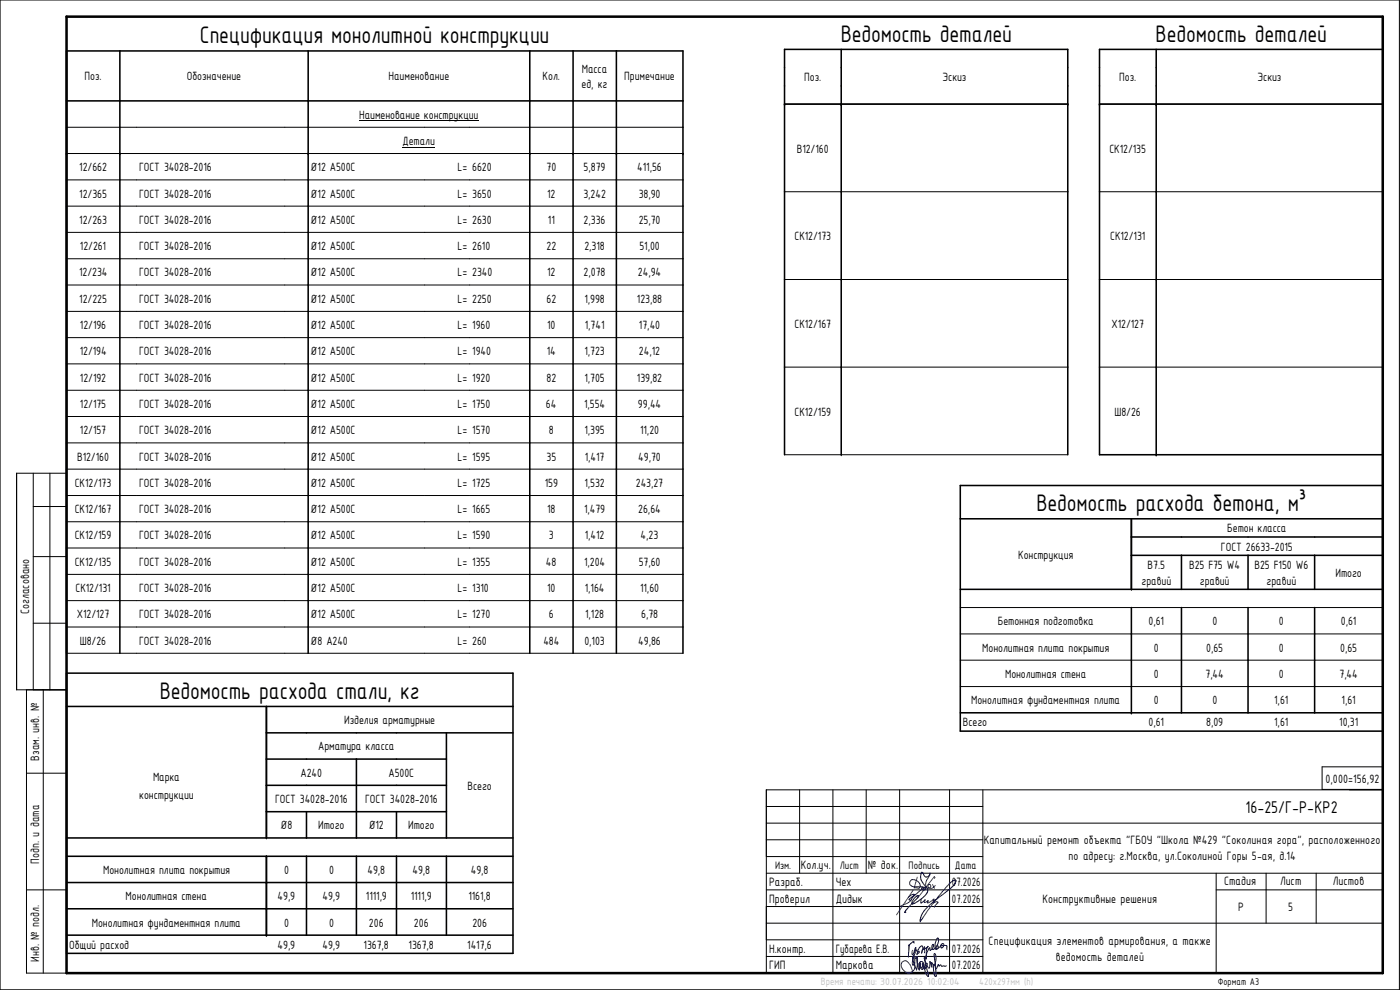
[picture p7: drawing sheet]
<svg xmlns="http://www.w3.org/2000/svg" width="420mm" height="297mm" viewBox="0 0 420 297" stroke-linecap="round" stroke-linejoin="round" font-family="sans-serif">
<defs><g id="words">
<g font-size="7.7">
<text x="60" y="13">Спецификация монолитной конструкции</text>
<text x="252.3" y="12.5">Ведомость деталей</text>
<text x="346.8" y="12.5">Ведомость деталей</text>
<text x="311.1" y="153.4">Ведомость расхода бетона, м³</text>
<text x="48" y="209.7">Ведомость расхода стали, кг</text>
</g>
<text font-size="5.5" x="373.8" y="243.9">16-25/Г-Р-КР2</text>
<g font-size="3.9">
<text x="174.6" y="21.8">Масса</text>
<text x="25.4" y="24.1">Поз.</text>
<text x="56.1" y="24.1">Обозначение</text>
<text x="116.6" y="24.1">Наименование</text>
<text x="162.8" y="24.1">Кол.</text>
<text x="174.5" y="26.5">ед, кг</text>
<text x="187.4" y="24.1">Примечание</text>
<text x="241.4" y="24.4">Поз.</text>
<text x="282.9" y="24.4">Эскиз</text>
<text x="335.9" y="24.4">Поз.</text>
<text x="377.4" y="24.4">Эскиз</text>
<text x="107.8" y="35.6">Наименование конструкции</text>
<text x="120.8" y="43.5">Детали</text>
<text x="239.1" y="45.8">В12/160</text>
<text x="332.9" y="45.8">СК12/135</text>
<text x="23.8" y="51.4">12/662</text>
<text x="41.7" y="51.4">ГОСТ 34028-2016</text>
<text x="93.2" y="51.4">Ø12 А500С</text>
<text x="137.3" y="51.4">L= 6620</text>
<text x="164" y="51.4">70</text>
<text x="175.2" y="51.4">5,879</text>
<text x="191.2" y="51.4">411,56</text>
<text x="23.8" y="59.3">12/365</text>
<text x="41.7" y="59.3">ГОСТ 34028-2016</text>
<text x="93.2" y="59.3">Ø12 А500С</text>
<text x="137.3" y="59.3">L= 3650</text>
<text x="164.2" y="59.3">12</text>
<text x="175.1" y="59.3">3,242</text>
<text x="191.7" y="59.3">38,90</text>
<text x="23.8" y="67.1">12/263</text>
<text x="41.7" y="67.1">ГОСТ 34028-2016</text>
<text x="93.2" y="67.1">Ø12 А500С</text>
<text x="137.3" y="67.1">L= 2630</text>
<text x="164.5" y="67.1">11</text>
<text x="175.2" y="67.1">2,336</text>
<text x="191.7" y="67.1">25,70</text>
<text x="24" y="75.1">12/261</text>
<text x="41.7" y="75.1">ГОСТ 34028-2016</text>
<text x="93.2" y="75.1">Ø12 А500С</text>
<text x="137.3" y="75.1">L= 2610</text>
<text x="164" y="75.1">22</text>
<text x="175.4" y="75.1">2,318</text>
<text x="191.9" y="75.1">51,00</text>
<text x="238.4" y="72.1">СК12/173</text>
<text x="333.2" y="72.1">СК12/131</text>
<text x="23.7" y="82.9">12/234</text>
<text x="41.7" y="82.9">ГОСТ 34028-2016</text>
<text x="93.2" y="82.9">Ø12 А500С</text>
<text x="137.3" y="82.9">L= 2340</text>
<text x="164.2" y="82.9">12</text>
<text x="175.2" y="82.9">2,078</text>
<text x="191.5" y="82.9">24,94</text>
<text x="23.8" y="90.8">12/225</text>
<text x="41.7" y="90.8">ГОСТ 34028-2016</text>
<text x="93.2" y="90.8">Ø12 А500С</text>
<text x="137.3" y="90.8">L= 2250</text>
<text x="164" y="90.8">62</text>
<text x="175.4" y="90.8">1,998</text>
<text x="191.2" y="90.8">123,88</text>
<text x="24" y="98.7">12/196</text>
<text x="41.7" y="98.7">ГОСТ 34028-2016</text>
<text x="93.2" y="98.7">Ø12 А500С</text>
<text x="137.3" y="98.7">L= 1960</text>
<text x="164.2" y="98.7">10</text>
<text x="175.5" y="98.7">1,741</text>
<text x="191.8" y="98.7">17,40</text>
<text x="238.4" y="98.4">СК12/167</text>
<text x="333.6" y="98.4">Х12/127</text>
<text x="23.9" y="106.6">12/194</text>
<text x="41.7" y="106.6">ГОСТ 34028-2016</text>
<text x="93.2" y="106.6">Ø12 А500С</text>
<text x="137.3" y="106.6">L= 1940</text>
<text x="164.1" y="106.6">14</text>
<text x="175.4" y="106.6">1,723</text>
<text x="191.8" y="106.6">24,12</text>
<text x="24" y="114.5">12/192</text>
<text x="41.7" y="114.5">ГОСТ 34028-2016</text>
<text x="93.2" y="114.5">Ø12 А500С</text>
<text x="137.3" y="114.5">L= 1920</text>
<text x="164" y="114.5">82</text>
<text x="175.4" y="114.5">1,705</text>
<text x="191.2" y="114.5">139,82</text>
<text x="24" y="122.4">12/175</text>
<text x="41.7" y="122.4">ГОСТ 34028-2016</text>
<text x="93.2" y="122.4">Ø12 А500С</text>
<text x="137.3" y="122.4">L= 1750</text>
<text x="163.9" y="122.4">64</text>
<text x="175.3" y="122.4">1,554</text>
<text x="191.5" y="122.4">99,44</text>
<text x="238.4" y="124.7">СК12/159</text>
<text x="334.5" y="124.7">Ш8/26</text>
<text x="24" y="130.3">12/157</text>
<text x="41.7" y="130.3">ГОСТ 34028-2016</text>
<text x="93.2" y="130.3">Ø12 А500С</text>
<text x="137.3" y="130.3">L= 1570</text>
<text x="164.7" y="130.3">8</text>
<text x="175.4" y="130.3">1,395</text>
<text x="192.1" y="130.3">11,20</text>
<text x="23.1" y="138.2">В12/160</text>
<text x="41.7" y="138.2">ГОСТ 34028-2016</text>
<text x="93.2" y="138.2">Ø12 А500С</text>
<text x="137.3" y="138.2">L= 1595</text>
<text x="164" y="138.2">35</text>
<text x="175.5" y="138.2">1,417</text>
<text x="191.5" y="138.2">49,70</text>
<text x="22.4" y="146">СК12/173</text>
<text x="41.7" y="146">ГОСТ 34028-2016</text>
<text x="93.2" y="146">Ø12 А500С</text>
<text x="137.3" y="146">L= 1725</text>
<text x="163.5" y="146">159</text>
<text x="175.4" y="146">1,532</text>
<text x="190.8" y="146">243,27</text>
<text x="22.4" y="154">СК12/167</text>
<text x="41.7" y="154">ГОСТ 34028-2016</text>
<text x="93.2" y="154">Ø12 А500С</text>
<text x="137.3" y="154">L= 1665</text>
<text x="164.2" y="154">18</text>
<text x="175.3" y="154">1,479</text>
<text x="191.5" y="154">26,64</text>
<text x="22.4" y="161.8">СК12/159</text>
<text x="41.7" y="161.8">ГОСТ 34028-2016</text>
<text x="93.2" y="161.8">Ø12 А500С</text>
<text x="137.3" y="161.8">L= 1590</text>
<text x="164.7" y="161.8">3</text>
<text x="175.5" y="161.8">1,412</text>
<text x="192.3" y="161.8">4,23</text>
<text x="368.3" y="159.8">Бетон класса</text>
<text x="305.6" y="167.6">Конструкция</text>
<text x="366.4" y="165.2">ГОСТ 26633-2015</text>
<text x="22.4" y="169.8">СК12/135</text>
<text x="41.7" y="169.8">ГОСТ 34028-2016</text>
<text x="93.2" y="169.8">Ø12 А500С</text>
<text x="137.3" y="169.8">L= 1355</text>
<text x="163.9" y="169.8">48</text>
<text x="175.3" y="169.8">1,204</text>
<text x="191.7" y="169.8">57,60</text>
<text x="344.4" y="170.7">В7.5</text>
<text x="356.9" y="170.7">B25 F75 W4</text>
<text x="376.5" y="170.7">B25 F150 W6</text>
<text x="400.8" y="173.1">Итого</text>
<text x="22.6" y="177.6">СК12/131</text>
<text x="41.7" y="177.6">ГОСТ 34028-2016</text>
<text x="93.2" y="177.6">Ø12 А500С</text>
<text x="137.3" y="177.6">L= 1310</text>
<text x="164.2" y="177.6">10</text>
<text x="175.5" y="177.6">1,164</text>
<text x="192.1" y="177.6">11,60</text>
<text x="342.6" y="175.4">гравий</text>
<text x="360.1" y="175.4">гравий</text>
<text x="380.1" y="175.4">гравий</text>
<text x="8.8" y="184.4" transform="rotate(-90 8.8 184.4)">Согласовано</text>
<text x="23.1" y="185.5">Х12/127</text>
<text x="41.7" y="185.5">ГОСТ 34028-2016</text>
<text x="93.2" y="185.5">Ø12 А500С</text>
<text x="137.3" y="185.5">L= 1270</text>
<text x="164.7" y="185.5">6</text>
<text x="175.6" y="185.5">1,128</text>
<text x="192.4" y="185.5">6,78</text>
<text x="299.5" y="187.6">Бетонная подготовка</text>
<text x="344.7" y="187.6">0,61</text>
<text x="363.8" y="187.6">0</text>
<text x="383.8" y="187.6">0</text>
<text x="402.4" y="187.6">0,61</text>
<text x="24" y="193.4">Ш8/26</text>
<text x="41.7" y="193.4">ГОСТ 34028-2016</text>
<text x="93.2" y="193.4">Ø8 А240</text>
<text x="137.3" y="193.4">L= 260</text>
<text x="163.1" y="193.4">484</text>
<text x="175.4" y="193.4">0,103</text>
<text x="191.5" y="193.4">49,86</text>
<text x="294.8" y="195.5">Монолитная плита покрытия</text>
<text x="346.3" y="195.5">0</text>
<text x="362" y="195.5">0,65</text>
<text x="383.8" y="195.5">0</text>
<text x="402.2" y="195.5">0,65</text>
<text x="301.6" y="203.4">Монолитная стена</text>
<text x="346.3" y="203.4">0</text>
<text x="361.8" y="203.4">7,44</text>
<text x="383.8" y="203.4">0</text>
<text x="402" y="203.4">7,44</text>
<text x="291.5" y="211.3">Монолитная фундаментная плита</text>
<text x="346.3" y="211.3">0</text>
<text x="363.8" y="211.3">0</text>
<text x="382.4" y="211.3">1,61</text>
<text x="402.6" y="211.3">1,61</text>
<text x="103.3" y="217.3">Изделия арматурные</text>
<text x="289" y="218">Всего</text>
<text x="344.7" y="218">0,61</text>
<text x="362" y="218">8,09</text>
<text x="382.4" y="218">1,61</text>
<text x="401.9" y="218">10,31</text>
<text x="95.5" y="225.2">Арматура класса</text>
<text x="11.8" y="228.3" transform="rotate(-90 11.8 228.3)">Взам. инв. №</text>
<text x="90.2" y="233">А240</text>
<text x="116.6" y="233">А500С</text>
<text x="41.8" y="239.7">конструкции</text>
<text x="45.9" y="234.3">Марка</text>
<text x="140.3" y="237">Всего</text>
<text x="397.8" y="234.9">0,000=156,92</text>
<text x="82.5" y="241">ГОСТ 34028-2016</text>
<text x="109.5" y="241">ГОСТ 34028-2016</text>
<text x="84.2" y="248.8">Ø8</text>
<text x="95.5" y="248.8">Итого</text>
<text x="110.6" y="248.8">Ø12</text>
<text x="122.5" y="248.8">Итого</text>
<text x="295.2" y="253.1">Капитальный ремонт объекта &quot;ГБОУ &quot;Школа №429 &quot;Соколиная гора&quot;, расположенного</text>
<text x="320.7" y="257.9">по адресу: г.Москва, ул.Соколиной Горы 5-ая, д.14</text>
<text x="11.8" y="259.1" transform="rotate(-90 11.8 259.1)">Подп. и дата</text>
<text x="30.9" y="262.2">Монолитная плита покрытия</text>
<text x="85.2" y="262.2">0</text>
<text x="98.8" y="262.2">0</text>
<text x="110.3" y="262.2">49,8</text>
<text x="123.8" y="262.2">49,8</text>
<text x="141.3" y="262.2">49,8</text>
<text x="240.4" y="260.6">Кол.уч.</text>
<text x="260.5" y="260.6">№ док.</text>
<text x="230.8" y="265.8">Разраб.</text>
<text x="250.8" y="265.8">Чех</text>
<text x="285.7" y="265.8">07.2026</text>
<text x="367.4" y="265.6">Стадия</text>
<text x="384.2" y="265.6">Лист</text>
<text x="400" y="265.6">Листов</text>
<text x="37.7" y="270.1">Монолитная стена</text>
<text x="83.3" y="270.1">49,9</text>
<text x="96.8" y="270.1">49,9</text>
<text x="109.8" y="270.1">1111,9</text>
<text x="123.3" y="270.1">1111,9</text>
<text x="140.6" y="270.1">1161,8</text>
<text x="230.8" y="270.8">Проверил</text>
<text x="250.8" y="270.8">Дидык</text>
<text x="285.7" y="270.8">07.2026</text>
<text x="312.8" y="270.8">Конструктивные решения</text>
<text x="371.6" y="273.4">Р</text>
<text x="386.6" y="273.4">5</text>
<text x="27.5" y="278">Монолитная фундаментная плита</text>
<text x="85.2" y="278">0</text>
<text x="98.8" y="278">0</text>
<text x="110.7" y="278">206</text>
<text x="124.2" y="278">206</text>
<text x="141.8" y="278">206</text>
<text x="20.7" y="284.7">Общий расход</text>
<text x="83.3" y="284.7">49,9</text>
<text x="96.8" y="284.7">49,9</text>
<text x="109.1" y="284.7">1367,8</text>
<text x="122.6" y="284.7">1367,8</text>
<text x="140.2" y="284.7">1417,6</text>
<text x="230.8" y="285.8">Н.контр.</text>
<text x="250.8" y="285.8">Губарева Е.В.</text>
<text x="285.7" y="285.8">07.2026</text>
<text x="296.7" y="283.4">Спецификация элементов армирования, а также</text>
<text x="11.8" y="288.6" transform="rotate(-90 11.8 288.6)">Инв. № подл.</text>
<text x="230.8" y="290.8">ГИП</text>
<text x="250.8" y="290.8">Маркова</text>
<text x="285.7" y="290.8">07.2026</text>
<text x="316.9" y="288.2">ведомость деталей</text>
</g>
<g font-size="3.5">
<text x="232.6" y="260.7">Изм.</text>
<text x="252.1" y="260.6">Лист</text>
<text x="272.7" y="260.6">Подпись</text>
<text x="286.6" y="260.6">Дата</text>
</g>
<text font-size="3.4" fill="#c1c1c1" x="246.4" y="295.7">Время печати: 30.07.2026 10:02:04</text>
<text font-size="3.2" fill="#c1c1c1" x="293.9" y="295.6">420х297мм (h)</text>
<text font-size="3.2" x="365.5" y="295.5">Формат А3</text>
</g></defs>
<g fill="none" stroke="#000" stroke-width=".3">
<path d="M.1 0h419.9v297h-419.9M20 38.2h185M107.8 36.2h35.8M235.4 31.2h85.1M252.5 31.2h.1M330 31.2h85M347 31.2h.1M20 54h185M20 46.1h185M120.8 44.1h9.7M235.4 57.5h85.1M252.5 57.5h.1"/>
<path d="M330 57.5h85M347 57.5h.1M20 77.6h185M20 69.7h185M20 61.8h185M20 93.4h185M20 85.5h185M235.4 83.9h85.1M252.5 83.9h.1M330 83.9h85M347 83.9h.1M20 117.1h185"/>
<path d="M20 109.2h185M20 101.3h185M235.4 110.2h85.1M252.5 110.2h.1M330 110.2h85M347 110.2h.1M20 132.9h185M20 125h185M235.4 136.4h85.1M252.5 136.4h.1M5 142h15v65h-15zM10 142v65"/>
<path d="M10 152h10M15 142v65M20 156.5h185M20 148.7h185M20 140.8h185M10 167h10M20 172.3h185M20 164.4h185M339.5 176.8h.1M10 187h10M20 196h185M20 188.1h185"/>
<path d="M20 180.2h185M288.2 198.1h126.8M288.2 190.2h126.8M288.2 182.3h126.8M339.5 198.1h.1M339.5 190.2h.1M339.5 182.3h.1M7.9 207v85h12.1M13 207v85M288.2 206h126.8M339.5 206h.1M7.9 232h12.1"/>
<path d="M240 237v25M250 237v55M260 237v25M270 237v55M285 237v55M295 237v55M415 230.1h-18.2v6.8h18.2M415 227v10h-185v55M80 251.4h.1M230 247h185M230 257h65M230 252h65"/>
<path d="M230 242h65M7.9 267h12.1M230 267h65M230 262h185M230 277h185M230 272h65M365 267h50M365 262v30M380 262v15M395 262v15M230 287h65M230 282h65"/>
</g>
<path d="M20 5h395v287h-395z" fill="none" stroke="#000" stroke-width=".76"/>
<g fill="none" stroke="#00f" stroke-width=".3">
<path d="M271.8 273.3h-.1M271.9 273.7h-.3M273.5 270.1l.2-.6 1.5-1.4a3.8 3.8 0 0 1 3-1.7 1.78 1.78 0 0 1-.6 2.3l-2.1 1.8-1.7 .7M273.8 271.1h.1M274.1 267l-5 7.5M274.4 268.4h-.7l-1.1 .9M274.4 268.4h.1M274.4 268.4l-1.5 1.3-.1 .3 .4 .3-.5 .5-2.4 1M275.3 263.2l-.9 3.2 1.4 .1a1.8 1.8 0 0 0-.2-2 1.8 1.8 0 0 0-1.9-.6 1.04 1.04 0 0 0-.5 1.7l1.1 .5 2.8 .1M275.5 268.7l.1 .2M275.5 268.8h.1M275.6 268.8a2.33 2.33 0 0 0-1.6 1.3l-.3 .6 .1 .5"/>
<path d="M275.6 269.1l-3.6 3.8-.4 .9M275.6 269v.1M275.6 268.9h.1M275.6 268.9v.1M276.2 276.4h.1M276.4 270.9h.1M276.6 269.6l-.2 1.3M276.7 261.7h.1M277.1 266.2l.3 .2M277.6 270.1l-.2 .4 .1 .3 1-.5M277.6 270l-1.2 .9M278 266.4h.1"/>
<path d="M278.4 266.7h.1M278.5 270.3h.1M279.9 265.4l.5 1.2M280.1 271l.9-.4 .5 .1-1.1 1.5M280.1 270.6l-.2 .2a8.6 8.6 0 0 0-3.7 4.9v.7M280.1 271l-3.9 5.4M280.3 269.8l-.2 .8M280.3 269.8l-1.9 1.1 .1-.6M280.3 269.8h.1M280.4 263.6v-.6l-5 6.5M280.7 265.6a1.26 1.26 0 0 1-2.2 .5v-.2l.3-.6a.64 .64 0 0 1 .4 1 .64 .64 0 0 1-1.1 0 2.67 2.67 0 0 1 .6-3.2l.4-1.1a1.02 1.02 0 0 1-1 1.1 1.02 1.02 0 0 1-1-1.1l-.5-.3-.3 1.8 .2 .6 1.2 1.9a.69 .69 0 0 1-.1 .9 .69 .69 0 0 1-1-.1v-.4l.5-.2M280.8 270l-.7 .6"/>
<path d="M280.8 270l-.7 1M286.7 264.1l.1 .1M286.8 264.1h-.3a8.8 8.8 0 0 0-3.2 2.8l-2.5 3.1M286.8 264.2h.1a6.4 6.4 0 0 1-2.9 3.3l-3.2 2.5M286.8 264.2h.1M272.8 283.6h.1M272.8 283.5l-.2 3.7M274.1 282.6h.1M274.2 282.5h.1M274.2 282.5l-1.4 1.1M274.2 282.5l.2 .5M274.5 287.1v2.5a1.97 1.97 0 0 1-1.5 2.3 1.97 1.97 0 0 1-2.3-1.5 1.26 1.26 0 0 1 .2-1.8 1.26 1.26 0 0 1 1.8 .3l.4 .5 .7 1.9"/>
<path d="M274.8 287.7l-.3-.7-.4-.1-.2 .2 .2 1.2 .9 2.5M274.8 284.3h.1M274.9 284.3a2.6 2.6 0 0 1-1.1 2.1v-1.3M275.1 290.8h.1M275.1 287.1l.4 2.8 .4 1M275.2 287.1l.2 .4v1.1l-.3 2.2M275.2 287.1h-.1M275.9 290.9h.1M276.8 289a1.36 1.36 0 0 0 .7 1.7l.4-.6v-1M276.8 289h.1M276.9 289v.1a.63 .63 0 0 1 .1 .8 .63 .63 0 0 1-.9 .1 .8 .8 0 0 1-.2-1 .8 .8 0 0 1 1-.4l.2 .3v.9a.66 .66 0 0 1-.5 1l-.3-.4a.98 .98 0 0 1-.4-1.4l.2-.1a1.79 1.79 0 0 1-.2 2M277.4 287.4h.1"/>
<path d="M277.4 287.4l1.3 5.5M277.4 284.1l-.6 1-.2 .8a1.96 1.96 0 0 0 0-2.1 3.1 3.1 0 0 0-1.4 2.6l.5-.9h.2l-.4 .5-.3-1a5.6 5.6 0 0 0-1.2 4.6 1.77 1.77 0 0 0 .3-1.9l.1-2.5 .4-.9M277.4 287.4l.5 1.7M277.4 284.1h.1M277.5 284.1l-.1 1.8M277.9 289.1l-.4 .5v1.3l.4 1.2 .7 .8M278.7 292.9h-.1M279 284.4a4.7 4.7 0 0 0-1.1 3.3l.1-2.8 .5-.9-1.8 1.1M279 284.4h.1M279.1 288.5h.1M279.1 288.5l-.1 1.1a.47 .47 0 0 1 .1 .6 .47 .47 0 0 1-.5 .2l-.4-1.3h-.3M279.1 288.5l.5 1.5"/>
<path d="M279.6 290h.1M282.5 283.5l.4-.4a.64 .64 0 0 1 .2 .8 .64 .64 0 0 1-.7 .4v-.7M282.5 283.5l-1.6 1.4-.3-.6 .3-2a.64 .64 0 0 1 .6-.8l.2 1a2.97 2.97 0 0 1-1.8 2.3 1.13 1.13 0 0 1 .1-1.5 1.5 1.5 0 0 1-.9 1.9l-.1-.8M282.5 283.5l-.1 .2M282.5 283.5l1.6 .3 .1 1.2M284.1 289.8l-1.4 .1-.5-.4-.4 .4-.2-.5-.7 1.3-.3-1.1-.4-.3v2.2a1.11 1.11 0 0 0 .8 1.4l-.7-6.3 .1-.5 .3 .3 .2 .8-.2 1.7a.67 .67 0 0 1-.6 .8l-.4-.8a.72 .72 0 0 0-.1 1.1"/>
<circle cx="281.3" cy="284.2" r=".4"/>
</g>
<g fill="none" stroke="#000" stroke-width=".47">
<path d="M36 15.3v180.7M92.5 15.3v180.7M159 15.3v180.7M172 15.3v180.7M185 15.3v180.7M252.5 14.8v121.6M330 14.8h85v121.6h-85zM347 14.8v121.6M20 30.3h185M235.4 31.2h85.1M330 31.2h85M235.4 136.4v-121.6h85.1v121.6"/>
<path d="M288.2 145.7h126.8v73.7h-126.8zM288.2 155.7h126.8M339.5 155.7v21.1M288.2 176.8h126.8M339.5 166.6h75.5M339.5 161.1h75.5M354.6 166.6v10.2M374.6 166.6v10.2M394.5 166.6v10.2M20 196v-180.7h185v180.7M339.5 182.3v31.6M354.6 182.3v31.6"/>
<path d="M374.6 182.3v31.6M394.5 182.3v31.6M20 202h134v84h-134zM20 212h134M80 219.9h74M80 212v39.4M134 219.9v31.5M288.2 213.9h126.8M80 235.6h54M80 227.8h54M107 227.8v23.6M20 256.9h134"/>
<path d="M20 251.4h134M80 243.5h54M80 256.9v23.7M92 243.5v7.9M92 256.9v23.7M107 256.9v23.7M119 243.5v7.9M119 256.9v23.7M134 256.9v23.7M20 272.7h134M20 264.8h134M20 280.6h134"/>
</g>
<g fill="#000">
<circle cx="235.4" cy="31.2" r=".23"/>
<circle cx="252.5" cy="31.2" r=".23"/>
<circle cx="320.5" cy="31.2" r=".23"/>
<circle cx="330" cy="31.2" r=".23"/>
<circle cx="347" cy="31.2" r=".23"/>
<circle cx="415" cy="31.2" r=".23"/>
<circle cx="20" cy="46.1" r=".23"/>
<circle cx="36" cy="46.1" r=".23"/>
<circle cx="92.5" cy="46.1" r=".23"/>
<circle cx="159" cy="46.1" r=".23"/>
<circle cx="172" cy="46.1" r=".23"/>
<circle cx="185" cy="46.1" r=".23"/>
<circle cx="205" cy="46.1" r=".23"/>
<circle cx="347" cy="136.4" r=".23"/>
<circle cx="339.5" cy="213.9" r=".23"/>
<circle cx="80" cy="256.9" r=".23"/>
<circle cx="80" cy="264.8" r=".23"/>
<circle cx="80" cy="272.7" r=".23"/>
<circle cx="80" cy="280.6" r=".23"/>
</g>
<use href="#words"/>
</svg>
